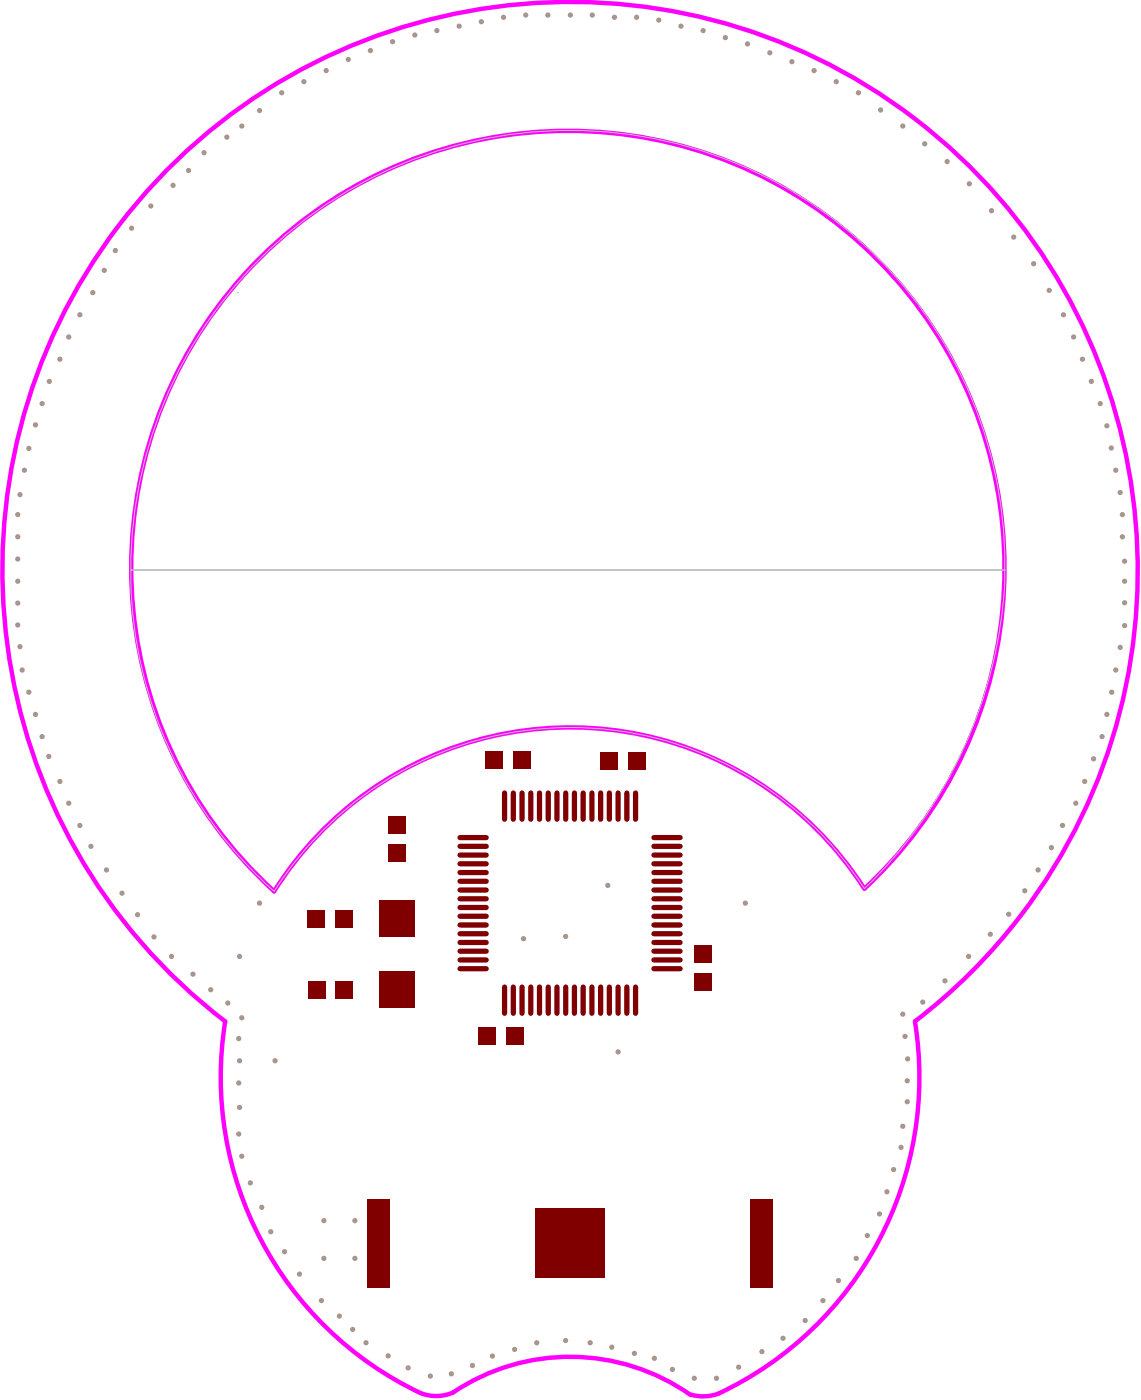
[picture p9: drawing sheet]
<svg xmlns="http://www.w3.org/2000/svg" width="217mm" height="267mm" viewBox="0 0 217 267" stroke-linecap="round" stroke-linejoin="round" font-family="sans-serif">
<path d="M45.2 55.7h.1M51.1 47.7a83 83 0 0 1 88.9-16.7 83 83 0 0 1 51.4 74.4v3.2h-166.5a83.7 83.7 0 0 1 26.2-60.9zM24.9 108.6h166.5a87.3 87.3 0 0 1-26.8 60.7 66.5 66.5 0 0 0-112.4 .5 81.4 81.4 0 0 1-27.3-61.2z" fill="none" stroke="#c0c0c0" stroke-width=".19"/>
<path d="M164.6 169.3a66.5 66.5 0 0 0-112.4 .5M164.7 169.3a83.2 83.2 0 0 0 2.9-119.4 83.2 83.2 0 0 0-119.4 .5 83.2 83.2 0 0 0 4 119.4M131.6 265.7a8.1 8.1 0 0 0 5.3-.2 66.7 66.7 0 0 0 37.4-70.9 108.2 108.2 0 0 0 20.2-20.2 108.2 108.2 0 0 0-41.7-164.6 108.2 108.2 0 0 0-150.4 78.5 108.4 108.4 0 0 0 40.5 106.3 66.4 66.4 0 0 0 38 71 8 8 0 0 0 7.3-1.5 39.9 39.9 0 0 1 43.3 1.6" fill="none" stroke="#f0f" stroke-width=".84"/>
<g fill="#a6968d">
<circle cx="113.8" cy="241.4" r=".5"/>
<circle cx="109.1" cy="241.4" r=".5"/>
<circle cx="104.3" cy="241.4" r=".5"/>
<circle cx="104.3" cy="236.8" r=".5"/>
<circle cx="109.1" cy="236.8" r=".5"/>
<circle cx="113.8" cy="236.8" r=".5"/>
<circle cx="113.8" cy="232.1" r=".5"/>
<circle cx="108.9" cy="232.1" r=".5"/>
<circle cx="104.1" cy="232.1" r=".5"/>
<circle cx="46" cy="193.9" r=".5"/>
<circle cx="45.5" cy="197.8" r=".5"/>
<circle cx="45.6" cy="202.1" r=".5"/>
<circle cx="45.5" cy="206.3" r=".5"/>
<circle cx="45.6" cy="211" r=".5"/>
<circle cx="45.5" cy="216" r=".5"/>
<circle cx="46" cy="220.3" r=".5"/>
<circle cx="47.7" cy="225.3" r=".5"/>
<circle cx="49.8" cy="230" r=".5"/>
<circle cx="51.6" cy="234.6" r=".5"/>
<circle cx="54.2" cy="238.5" r=".5"/>
<circle cx="57" cy="242.7" r=".5"/>
<circle cx="61.2" cy="247.8" r=".5"/>
<circle cx="64.6" cy="250.7" r=".5"/>
<circle cx="67.2" cy="253.3" r=".5"/>
<circle cx="69.7" cy="255.8" r=".5"/>
<circle cx="73.9" cy="258.3" r=".5"/>
<circle cx="77.7" cy="260.6" r=".5"/>
<circle cx="82" cy="262.1" r=".5"/>
<circle cx="86" cy="261.7" r=".5"/>
<circle cx="90" cy="260.1" r=".5"/>
<circle cx="93.8" cy="258.3" r=".5"/>
<circle cx="98" cy="257.1" r=".5"/>
<circle cx="102.2" cy="255.8" r=".5"/>
<circle cx="107.7" cy="255.4" r=".5"/>
<circle cx="112.4" cy="255.8" r=".5"/>
<circle cx="116.5" cy="256.6" r=".5"/>
<circle cx="120.8" cy="257.8" r=".5"/>
<circle cx="124.6" cy="258.8" r=".5"/>
<circle cx="128.1" cy="260.9" r=".5"/>
<circle cx="132.2" cy="262.6" r=".5"/>
<circle cx="136.5" cy="262.6" r=".5"/>
<circle cx="140.7" cy="260.4" r=".5"/>
<circle cx="145.1" cy="257.5" r=".5"/>
<circle cx="149.1" cy="254.9" r=".5"/>
<circle cx="153.4" cy="251.6" r=".5"/>
<circle cx="156.7" cy="247.8" r=".5"/>
<circle cx="159.7" cy="244" r=".5"/>
<circle cx="163.1" cy="239.7" r=".5"/>
<circle cx="165.2" cy="235.4" r=".5"/>
<circle cx="167.5" cy="231.3" r=".5"/>
<circle cx="168.9" cy="227" r=".5"/>
<circle cx="170.2" cy="222.8" r=".5"/>
<circle cx="171.6" cy="218.6" r=".5"/>
<circle cx="171.9" cy="214.6" r=".5"/>
<circle cx="172.8" cy="209.9" r=".5"/>
<circle cx="172.8" cy="205.9" r=".5"/>
<circle cx="172.9" cy="201.7" r=".5"/>
<circle cx="172.4" cy="197.4" r=".5"/>
<circle cx="171.9" cy="193.2" r=".5"/>
<circle cx="175.7" cy="190.9" r=".5"/>
<circle cx="180" cy="186.9" r=".5"/>
<circle cx="184.5" cy="182.2" r=".5"/>
<circle cx="188.6" cy="178" r=".5"/>
<circle cx="192.1" cy="174.2" r=".5"/>
<circle cx="195.2" cy="169.7" r=".5"/>
<circle cx="197.7" cy="165.7" r=".5"/>
<circle cx="200.2" cy="161.5" r=".5"/>
<circle cx="202.4" cy="157.2" r=".5"/>
<circle cx="204.9" cy="153" r=".5"/>
<circle cx="206.6" cy="148.9" r=".5"/>
<circle cx="208.3" cy="144.6" r=".5"/>
<circle cx="209.9" cy="140.3" r=".5"/>
<circle cx="210.8" cy="136.1" r=".5"/>
<circle cx="211.7" cy="131.9" r=".5"/>
<circle cx="212.5" cy="127.6" r=".5"/>
<circle cx="213.3" cy="123.3" r=".5"/>
<circle cx="214.2" cy="119.2" r=".5"/>
<circle cx="214.2" cy="114.8" r=".5"/>
<circle cx="214.2" cy="110.7" r=".5"/>
<circle cx="214.2" cy="106.9" r=".5"/>
<circle cx="213.8" cy="102.3" r=".5"/>
<circle cx="213.8" cy="98" r=".5"/>
<circle cx="213.3" cy="93.8" r=".5"/>
<circle cx="212.5" cy="89.6" r=".5"/>
<circle cx="211.7" cy="85.3" r=".5"/>
<circle cx="210.8" cy="81.1" r=".5"/>
<circle cx="209.5" cy="76.9" r=".5"/>
<circle cx="207.9" cy="72.7" r=".5"/>
<circle cx="206.2" cy="68.4" r=".5"/>
<circle cx="204.5" cy="64.2" r=".5"/>
<circle cx="202.5" cy="60" r=".5"/>
<circle cx="199.8" cy="55.3" r=".5"/>
<circle cx="196.9" cy="50.2" r=".5"/>
<circle cx="193.1" cy="45.2" r=".5"/>
<circle cx="188.8" cy="40.1" r=".5"/>
<circle cx="184.6" cy="35" r=".5"/>
<circle cx="180.4" cy="30.8" r=".5"/>
<circle cx="176.1" cy="27.4" r=".5"/>
<circle cx="171.9" cy="24" r=".5"/>
<circle cx="167.7" cy="21" r=".5"/>
<circle cx="163.5" cy="17.7" r=".5"/>
<circle cx="159.3" cy="15.6" r=".5"/>
<circle cx="155" cy="13.4" r=".5"/>
<circle cx="150.8" cy="11.8" r=".5"/>
<circle cx="146.6" cy="10.1" r=".5"/>
<circle cx="142.4" cy="8.4" r=".5"/>
<circle cx="138.1" cy="7.2" r=".5"/>
<circle cx="133.9" cy="5.8" r=".5"/>
<circle cx="129.7" cy="5" r=".5"/>
<circle cx="125.5" cy="3.8" r=".5"/>
<circle cx="121.2" cy="3.3" r=".5"/>
<circle cx="117" cy="3.3" r=".5"/>
<circle cx="112.8" cy="2.9" r=".5"/>
<circle cx="108.6" cy="2.9" r=".5"/>
<circle cx="104.3" cy="2.9" r=".5"/>
<circle cx="95.9" cy="3.3" r=".5"/>
<circle cx="100.1" cy="2.9" r=".5"/>
<circle cx="91.7" cy="4.1" r=".5"/>
<circle cx="87.5" cy="5" r=".5"/>
<circle cx="83.2" cy="5.8" r=".5"/>
<circle cx="79" cy="6.7" r=".5"/>
<circle cx="74.8" cy="7.9" r=".5"/>
<circle cx="70.6" cy="9.6" r=".5"/>
<circle cx="66.3" cy="11.3" r=".5"/>
<circle cx="62.1" cy="13.4" r=".5"/>
<circle cx="57.9" cy="15.6" r=".5"/>
<circle cx="53.7" cy="17.7" r=".5"/>
<circle cx="49.4" cy="21.1" r=".5"/>
<circle cx="46" cy="24" r=".5"/>
<circle cx="43.2" cy="26.1" r=".5"/>
<circle cx="38.9" cy="29.1" r=".5"/>
<circle cx="35.9" cy="32.5" r=".5"/>
<circle cx="33" cy="35.3" r=".5"/>
<circle cx="28.7" cy="39.2" r=".5"/>
<circle cx="25.1" cy="43.5" r=".5"/>
<circle cx="22" cy="47.7" r=".5"/>
<circle cx="19.9" cy="51.5" r=".5"/>
<circle cx="17.7" cy="55.7" r=".5"/>
<circle cx="15.2" cy="60" r=".5"/>
<circle cx="13.1" cy="64.2" r=".5"/>
<circle cx="11.4" cy="68.4" r=".5"/>
<circle cx="9.4" cy="72.7" r=".5"/>
<circle cx="8" cy="76.9" r=".5"/>
<circle cx="6.8" cy="80.9" r=".5"/>
<circle cx="5.5" cy="85.4" r=".5"/>
<circle cx="4.6" cy="89.6" r=".5"/>
<circle cx="3.8" cy="94.2" r=".5"/>
<circle cx="3.4" cy="98" r=".5"/>
<circle cx="3.4" cy="102.3" r=".5"/>
<circle cx="3.4" cy="106.5" r=".5"/>
<circle cx="3.4" cy="110.7" r=".5"/>
<circle cx="3.4" cy="114.9" r=".5"/>
<circle cx="3.4" cy="119.1" r=".5"/>
<circle cx="3.8" cy="123.2" r=".5"/>
<circle cx="4.2" cy="127.6" r=".5"/>
<circle cx="5.5" cy="131.9" r=".5"/>
<circle cx="6.8" cy="136.1" r=".5"/>
<circle cx="8" cy="140.3" r=".5"/>
<circle cx="9.3" cy="144.1" r=".5"/>
<circle cx="11.4" cy="148.9" r=".5"/>
<circle cx="13.1" cy="153" r=".5"/>
<circle cx="15.2" cy="157.2" r=".5"/>
<circle cx="17.3" cy="161.2" r=".5"/>
<circle cx="20.3" cy="165.7" r=".5"/>
<circle cx="23.2" cy="170.2" r=".5"/>
<circle cx="26.2" cy="174.3" r=".5"/>
<circle cx="29.3" cy="178.5" r=".5"/>
<circle cx="32.7" cy="182.2" r=".5"/>
<circle cx="36.8" cy="185.6" r=".5"/>
<circle cx="40.1" cy="188.5" r=".5"/>
<circle cx="43.4" cy="191.1" r=".5"/>
<circle cx="115.8" cy="168.7" r=".5"/>
<circle cx="45.6" cy="182.2" r=".5"/>
<circle cx="49.4" cy="172" r=".5"/>
<circle cx="52.4" cy="202.1" r=".5"/>
<circle cx="61.7" cy="239.7" r=".5"/>
<circle cx="67.6" cy="239.7" r=".5"/>
<circle cx="67.6" cy="232.5" r=".5"/>
<circle cx="61.7" cy="232.5" r=".5"/>
<circle cx="141.9" cy="172" r=".5"/>
<circle cx="117.7" cy="200.4" r=".5"/>
<circle cx="99.7" cy="178.8" r=".5"/>
<circle cx="107.7" cy="178.4" r=".5"/>
</g>
<path d="M45.2 55.7h.1M51.1 47.7a83 83 0 0 1 88.9-16.7 83 83 0 0 1 51.4 74.4v3.2h-166.5a83.7 83.7 0 0 1 26.2-60.9zM24.9 108.6h166.5a87.3 87.3 0 0 1-26.8 60.7 66.5 66.5 0 0 0-112.4 .5 81.4 81.4 0 0 1-27.3-61.2z" fill="none" stroke="#c0c0c0" stroke-width=".19"/>
<g fill="#800000">
<path d="M74 160.8h3.3v3.3h-3.3z" fill-rule="evenodd"/>
<path d="M74 155.5h3.3v3.3h-3.3z" fill-rule="evenodd"/>
<path d="M96.5 195.8h3.3v3.3h-3.3z" fill-rule="evenodd"/>
</g>
<g fill="none" stroke="#800000" stroke-width="1">
<path d="M96.1 151.1v5M97.8 151.1v5M99.4 151.1v5M102.8 151.1v5M104.4 151.1v5M106.1 151.1v5M109.4 151.1v5M111.1 151.1v5M112.7 151.1v5M116.1 151.1v5M117.7 151.1v5M119.4 151.1v5"/>
<path d="M96.1 188v5M97.8 188v5M99.4 188v5M102.8 188v5M104.4 188v5M106.1 188v5M109.4 188v5M111.1 188v5M112.7 188v5M116.1 188v5M117.7 188v5M119.4 188v5"/>
</g>
<g fill="#800000">
<path d="M143 228.4h4.2v16.9h-4.2z" fill-rule="evenodd"/>
<path d="M58.6 186.9h3.3v3.3h-3.3z" fill-rule="evenodd"/>
<path d="M63.9 186.9h3.4v3.3h-3.4z" fill-rule="evenodd"/>
<path d="M58.6 173.3h3.3v3.4h-3.3z" fill-rule="evenodd"/>
<path d="M63.9 173.3h3.3v3.4h-3.3z" fill-rule="evenodd"/>
<path d="M91.2 195.8h3.3v3.3h-3.3z" fill-rule="evenodd"/>
</g>
<g fill="none" stroke="#800000" stroke-width="1">
<path d="M87.6 159.6h5M101.1 151.1v5M87.6 174.5h5M87.6 176.2h5M87.6 177.9h5M87.6 167.9h5M87.6 169.6h5M87.6 171.2h5M87.6 161.2h5M87.6 162.9h5M87.6 164.6h5M87.6 166.2h5"/>
<path d="M87.6 172.9h5M87.6 179.5h5M124.5 174.5h5M124.5 176.2h5M124.5 177.9h5M124.5 167.9h5M124.5 169.6h5M124.5 171.2h5M124.5 161.2h5M124.5 162.9h5M124.5 164.6h5M87.6 181.2h5"/>
<path d="M87.6 182.9h5M87.6 184.5h5M124.5 181.2h5M124.5 182.9h5M124.5 184.5h5"/>
</g>
<g fill="#800000">
<path d="M97.7 143.2h3.4v3.3h-3.4z" fill-rule="evenodd"/>
<path d="M92.4 143.2h3.3v3.3h-3.3z" fill-rule="evenodd"/>
</g>
<path d="M107.7 151.1v5M114.4 151.1v5M121 151.1v5M124.5 159.6h5M124.5 179.5h5M124.5 172.9h5M124.5 166.2h5" fill="none" stroke="#800000" stroke-width="1"/>
<g fill="#800000">
<path d="M119.7 143.4h3.3v3.3h-3.3z" fill-rule="evenodd"/>
<path d="M114.4 143.4h3.3v3.3h-3.3z" fill-rule="evenodd"/>
<path d="M132.3 185.3h3.3v3.3h-3.3z" fill-rule="evenodd"/>
<path d="M132.3 180h3.3v3.3h-3.3z" fill-rule="evenodd"/>
<path d="M69.9 228.4h4.2v16.9h-4.2z" fill-rule="evenodd"/>
</g>
<path d="M101.1 188v5M107.7 188v5M114.4 188v5M121 188v5" fill="none" stroke="#800000" stroke-width="1"/>
<g fill="#800000">
<path d="M102 230.2h13.2v13.2h-13.2z" fill-rule="evenodd"/>
<path d="M72.2 171.5h6.8v7h-6.8z" fill-rule="evenodd"/>
<path d="M72.2 185h6.8v7h-6.8z" fill-rule="evenodd"/>
</g>
</svg>
